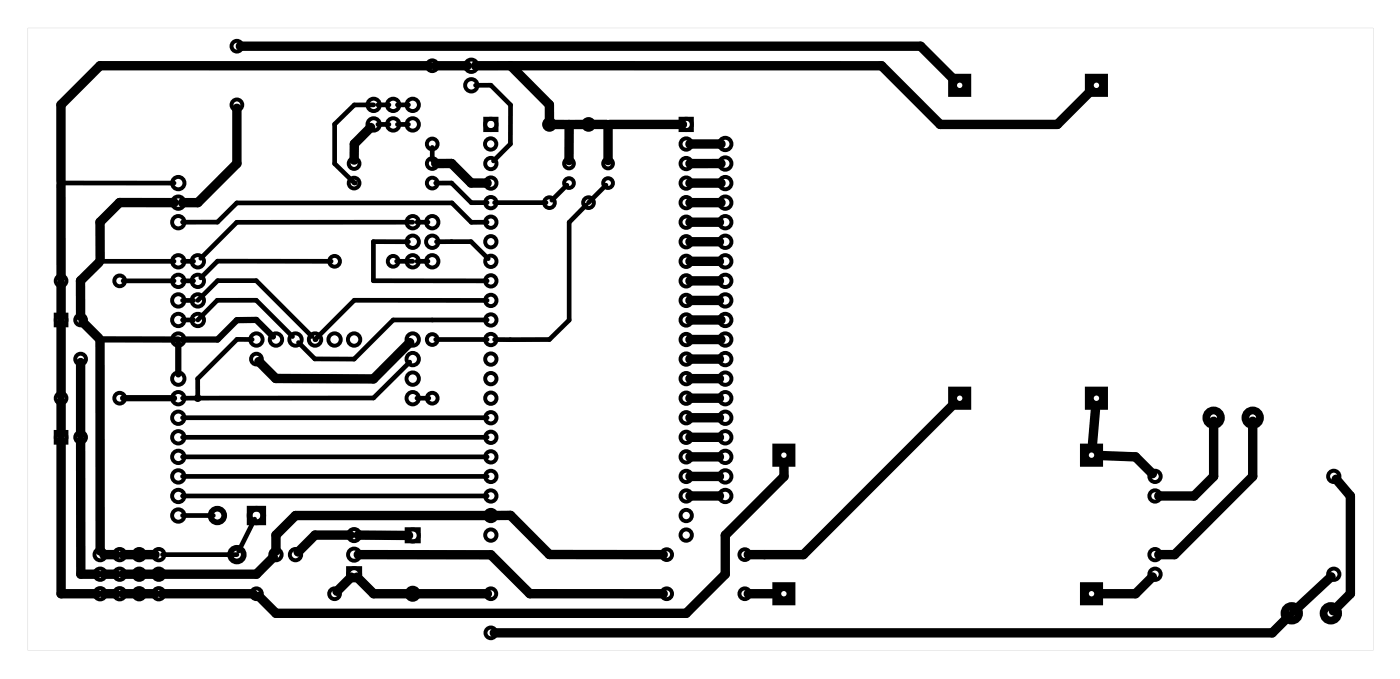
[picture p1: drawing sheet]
<svg xmlns="http://www.w3.org/2000/svg" width="182mm" height="88mm" viewBox="0 0 182 88" stroke-linecap="round" stroke-linejoin="round" font-family="sans-serif">
<g fill="#000">
<path d="M3.6 3.6h175v80.9h-175zM3.6 3.6v80.9h175v-80.9z"/>
<path d="M123.3 9.6h3v3h-3zM124.4 11.1a.35 .35 0 0 0 .7 0 .35 .35 0 0 0-.7 0z"/>
<path d="M141.1 9.6h3v3h-3zM142.2 11.1a.35 .35 0 0 0 .7 0 .35 .35 0 0 0-.7 0z"/>
<path d="M100.4 57.6h3v3h-3zM101.6 59.1a.35 .35 0 0 0 .7 0 .35 .35 0 0 0-.7 0z"/>
<path d="M123.3 50.2h3v3h-3zM124.4 51.7a.35 .35 0 0 0 .7 0 .35 .35 0 0 0-.7 0z"/>
<path d="M140.4 57.6h3v3h-3zM141.6 59.1a.35 .35 0 0 0 .7 0 .35 .35 0 0 0-.7 0z"/>
<path d="M141.1 50.2h3v3h-3zM142.2 51.7a.35 .35 0 0 0 .7 0 .35 .35 0 0 0-.7 0z"/>
<path d="M100.4 75.6h3v3h-3zM101.6 77.1a.35 .35 0 0 0 .7 0 .35 .35 0 0 0-.7 0z"/>
<path d="M140.4 75.6h3v3h-3zM141.6 77.1a.35 .35 0 0 0 .7 0 .35 .35 0 0 0-.7 0z"/>
<circle cx="46.1" cy="23.8" r=".3"/>
<circle cx="41" cy="44.1" r=".3"/>
<circle cx="20.7" cy="74.6" r=".61"/>
</g>
<g fill="none" stroke="#000" stroke-width=".74" stroke-linecap="butt">
<path d="M32.5 66.1h1.7v1.8h-1.7z"/>
<circle cx="28.3" cy="67" r=".89"/>
<circle cx="30.8" cy="72" r=".89"/>
<circle cx="33.3" cy="67" r=".89"/>
</g>
<g fill="none" stroke="#000" stroke-width=".51">
<path d="M63.1 15.4h1.5v1.5h-1.5zM88.5 15.4h1.5v1.5h-1.5zM7.2 56.1h1.4v1.4h-1.4zM7.2 40.9h1.4v1.4h-1.4zM45.3 73.8h1.5v1.6h-1.5zM52.9 68.7h1.5v1.6h-1.5z"/>
<circle cx="30.8" cy="13.6" r=".7"/>
<circle cx="30.8" cy="6" r=".7"/>
<circle cx="48.6" cy="16.2" r=".8"/>
<circle cx="48.6" cy="13.6" r=".8"/>
<circle cx="51.1" cy="16.2" r=".8"/>
<circle cx="51.1" cy="13.6" r=".8"/>
<circle cx="53.7" cy="16.2" r=".8"/>
<circle cx="53.7" cy="13.6" r=".8"/>
<circle cx="56.2" cy="8.5" r=".7"/>
<circle cx="56.2" cy="18.7" r=".7"/>
<circle cx="61.3" cy="11.1" r=".8"/>
<circle cx="61.3" cy="8.5" r=".8"/>
<circle cx="63.8" cy="18.7" r=".74"/>
<circle cx="63.8" cy="16.2" r=".74"/>
<circle cx="71.4" cy="16.2" r=".7"/>
<circle cx="76.5" cy="16.2" r=".7"/>
<circle cx="89.2" cy="16.2" r=".74"/>
<circle cx="89.2" cy="18.7" r=".74"/>
<circle cx="94.3" cy="18.7" r=".8"/>
<circle cx="7.9" cy="36.5" r=".7"/>
<circle cx="15.6" cy="36.5" r=".7"/>
<circle cx="23.2" cy="33.9" r=".8"/>
<circle cx="23.2" cy="23.8" r=".8"/>
<circle cx="23.2" cy="36.5" r=".8"/>
<circle cx="23.2" cy="39" r=".8"/>
<circle cx="23.2" cy="28.9" r=".8"/>
<circle cx="23.2" cy="26.3" r=".8"/>
<circle cx="25.7" cy="33.9" r=".8"/>
<circle cx="25.7" cy="36.5" r=".8"/>
<circle cx="25.7" cy="39" r=".8"/>
<circle cx="43.5" cy="33.9" r=".7"/>
<circle cx="46" cy="23.8" r=".7"/>
<circle cx="46" cy="21.2" r=".7"/>
<circle cx="51.1" cy="33.9" r=".7"/>
<circle cx="53.7" cy="28.9" r=".8"/>
<circle cx="53.7" cy="33.9" r=".8"/>
<circle cx="53.7" cy="31.4" r=".8"/>
<circle cx="56.2" cy="21.2" r=".7"/>
<circle cx="56.2" cy="23.8" r=".7"/>
<circle cx="56.2" cy="28.9" r=".8"/>
<circle cx="56.2" cy="33.9" r=".8"/>
<circle cx="56.2" cy="31.4" r=".8"/>
<circle cx="63.8" cy="33.9" r=".74"/>
<circle cx="63.8" cy="31.4" r=".74"/>
<circle cx="63.8" cy="36.5" r=".74"/>
<circle cx="63.8" cy="39" r=".74"/>
<circle cx="63.8" cy="28.9" r=".74"/>
<circle cx="63.8" cy="26.3" r=".74"/>
<circle cx="63.8" cy="23.8" r=".74"/>
<circle cx="63.8" cy="21.2" r=".74"/>
<circle cx="71.4" cy="26.3" r=".7"/>
<circle cx="74" cy="21.2" r=".64"/>
<circle cx="74" cy="23.8" r=".64"/>
<circle cx="76.5" cy="26.3" r=".7"/>
<circle cx="79.1" cy="23.8" r=".64"/>
<circle cx="79.1" cy="21.2" r=".64"/>
<circle cx="89.2" cy="36.5" r=".74"/>
<circle cx="89.2" cy="39" r=".74"/>
<circle cx="89.2" cy="33.9" r=".74"/>
<circle cx="89.2" cy="31.4" r=".74"/>
<circle cx="89.2" cy="23.8" r=".74"/>
<circle cx="89.2" cy="21.2" r=".74"/>
<circle cx="89.2" cy="26.3" r=".74"/>
<circle cx="89.2" cy="28.9" r=".74"/>
<circle cx="94.3" cy="21.2" r=".8"/>
<circle cx="94.3" cy="33.9" r=".8"/>
<circle cx="94.3" cy="36.5" r=".8"/>
<circle cx="94.3" cy="26.3" r=".8"/>
<circle cx="94.3" cy="31.4" r=".8"/>
<circle cx="94.3" cy="28.9" r=".8"/>
<circle cx="94.3" cy="23.8" r=".8"/>
<circle cx="94.3" cy="39" r=".8"/>
<circle cx="7.9" cy="51.7" r=".7"/>
<circle cx="7.9" cy="56.8" r=".7"/>
<circle cx="7.9" cy="41.6" r=".7"/>
<circle cx="10.5" cy="46.6" r=".7"/>
<circle cx="10.5" cy="56.8" r=".7"/>
<circle cx="10.5" cy="41.6" r=".7"/>
<circle cx="15.6" cy="51.7" r=".7"/>
<circle cx="23.2" cy="59.3" r=".8"/>
<circle cx="23.2" cy="56.8" r=".8"/>
<circle cx="23.2" cy="54.3" r=".8"/>
<circle cx="23.2" cy="51.7" r=".8"/>
<circle cx="23.2" cy="49.2" r=".8"/>
<circle cx="23.2" cy="44.1" r=".8"/>
<circle cx="23.2" cy="41.6" r=".8"/>
<circle cx="25.7" cy="41.6" r=".8"/>
<circle cx="33.3" cy="46.6" r=".7"/>
<circle cx="33.3" cy="44.1" r=".8"/>
<circle cx="35.9" cy="44.1" r=".8"/>
<circle cx="38.4" cy="44.1" r=".8"/>
<circle cx="41" cy="44.1" r=".8"/>
<circle cx="43.5" cy="44.1" r=".8"/>
<circle cx="46" cy="44.1" r=".8"/>
<circle cx="53.7" cy="46.6" r=".8"/>
<circle cx="53.7" cy="44.1" r=".8"/>
<circle cx="53.7" cy="51.7" r=".8"/>
<circle cx="53.7" cy="49.2" r=".8"/>
<circle cx="56.2" cy="44.1" r=".7"/>
<circle cx="56.2" cy="51.7" r=".7"/>
<circle cx="63.8" cy="44.1" r=".74"/>
<circle cx="63.8" cy="46.6" r=".74"/>
<circle cx="63.8" cy="59.3" r=".74"/>
<circle cx="63.8" cy="49.2" r=".74"/>
<circle cx="63.8" cy="51.7" r=".74"/>
<circle cx="63.8" cy="41.6" r=".74"/>
<circle cx="63.8" cy="54.3" r=".74"/>
<circle cx="63.8" cy="56.8" r=".74"/>
<circle cx="89.2" cy="46.6" r=".74"/>
<circle cx="89.2" cy="41.6" r=".74"/>
<circle cx="89.2" cy="59.3" r=".74"/>
<circle cx="89.2" cy="51.7" r=".74"/>
<circle cx="89.2" cy="49.2" r=".74"/>
<circle cx="89.2" cy="44.1" r=".74"/>
<circle cx="89.2" cy="56.8" r=".74"/>
<circle cx="89.2" cy="54.3" r=".74"/>
<circle cx="94.3" cy="59.3" r=".8"/>
<circle cx="94.3" cy="46.6" r=".8"/>
<circle cx="94.3" cy="56.8" r=".8"/>
<circle cx="94.3" cy="54.3" r=".8"/>
<circle cx="94.3" cy="49.2" r=".8"/>
<circle cx="94.3" cy="51.7" r=".8"/>
<circle cx="94.3" cy="41.6" r=".8"/>
<circle cx="94.3" cy="44.1" r=".8"/>
<circle cx="13" cy="77.1" r=".74"/>
<circle cx="13" cy="74.6" r=".74"/>
<circle cx="13" cy="72" r=".74"/>
<circle cx="15.6" cy="77.1" r=".74"/>
<circle cx="15.6" cy="74.6" r=".74"/>
<circle cx="15.6" cy="72" r=".74"/>
<circle cx="18.1" cy="77.1" r=".74"/>
<circle cx="18.1" cy="74.6" r=".74"/>
<circle cx="18.1" cy="72" r=".74"/>
<circle cx="20.6" cy="77.1" r=".74"/>
<circle cx="20.6" cy="74.6" r=".74"/>
<circle cx="20.6" cy="72" r=".74"/>
<circle cx="23.2" cy="61.9" r=".8"/>
<circle cx="23.2" cy="67" r=".8"/>
<circle cx="23.2" cy="64.4" r=".8"/>
<circle cx="33.3" cy="77.1" r=".7"/>
<circle cx="35.9" cy="72" r=".74"/>
<circle cx="38.4" cy="72" r=".74"/>
<circle cx="43.5" cy="77.1" r=".7"/>
<circle cx="46" cy="69.5" r=".79"/>
<circle cx="46" cy="72" r=".79"/>
<circle cx="46" cy="74.6" r=".79"/>
<circle cx="53.7" cy="69.6" r=".79"/>
<circle cx="53.7" cy="77.1" r=".79"/>
<circle cx="63.8" cy="77.1" r=".7"/>
<circle cx="63.8" cy="64.4" r=".74"/>
<circle cx="63.8" cy="61.9" r=".74"/>
<circle cx="63.8" cy="67" r=".74"/>
<circle cx="63.8" cy="69.5" r=".74"/>
<circle cx="86.7" cy="72" r=".7"/>
<circle cx="86.7" cy="77.1" r=".7"/>
<circle cx="89.2" cy="67" r=".74"/>
<circle cx="89.2" cy="61.9" r=".74"/>
<circle cx="89.2" cy="64.4" r=".74"/>
<circle cx="89.2" cy="69.5" r=".74"/>
<circle cx="94.3" cy="64.4" r=".8"/>
<circle cx="94.3" cy="61.9" r=".8"/>
<circle cx="96.8" cy="72" r=".7"/>
<circle cx="96.8" cy="77.1" r=".7"/>
<circle cx="150.2" cy="64.4" r=".74"/>
<circle cx="150.2" cy="72" r=".74"/>
<circle cx="150.2" cy="74.6" r=".74"/>
<circle cx="150.2" cy="61.9" r=".74"/>
<circle cx="173.4" cy="74.6" r=".74"/>
<circle cx="173.4" cy="61.9" r=".74"/>
<circle cx="63.8" cy="82.2" r=".7"/>
</g>
<g fill="none" stroke="#000" stroke-width=".3">
<circle cx="79.1" cy="16.2" r=".35"/>
<circle cx="7.9" cy="23.8" r=".35"/>
<circle cx="13" cy="33.9" r=".35"/>
<circle cx="13" cy="44.1" r=".35"/>
<circle cx="25.7" cy="51.7" r=".35"/>
</g>
<g fill="none" stroke="#000" stroke-width="1" stroke-linecap="butt">
<circle cx="157.8" cy="54.3" r=".95"/>
<circle cx="162.9" cy="54.3" r=".95"/>
<circle cx="168" cy="79.7" r=".95"/>
<circle cx="173" cy="79.7" r=".95"/>
</g>
<g fill="none" stroke="#000" stroke-width="1.2">
<path d="M30.8 14.1v7.1l-5.1 5.1h-2M31.2 6h88.5l4 4M48.2 16.6l-2.1 2.1-.1 2.1M55.8 8.5h-42.8l-5.1 5.1v10M56.6 8.5h4.1M61.8 8.5h52.8l7.6 7.7h15.3l4-4.1M66.4 8.5l5 5.1v2.6M71.9 16.2h2.1M74 16.2v4.7M78.9 16.2h-4.9M79.1 16.4v4.5M79.3 16.2h9.4"/>
<path d="M93.8 18.7h-4.1M7.9 24v12M7.9 36.9v4.2M12.9 34.1l-2.4 2.4v4.6M22.6 26.3h-7.1l-2.5 2.5v4.9M56.6 21.2h2.1l2.6 2.6h2M89.7 26.3h4.1M89.7 39h3.9M89.7 36.5h3.9M89.7 33.9h3.9M89.7 31.4h3.9M89.7 28.9h3.9"/>
<path d="M93.8 23.8h-4.1M93.8 21.2h-4.1M7.9 57.2v19.9h4.6M7.9 42v9.3M7.9 52.2v4.2M10.5 47.1v9.3M10.5 57.2v17.4h2M10.8 41.9l2.1 2M13 44.3v27.3M53.3 44.5l-4.7 4.7h-12.7l-2.2-2.2M89.7 59.3h3.9M89.7 56.8h3.9"/>
<path d="M89.7 54.3h3.9M89.7 51.7h3.9M89.7 49.2h3.9M89.7 46.6h3.9M89.7 44.1h4.1M89.7 41.6h4.1M123.7 52.8l-19.2 19.2h-7.2M142.4 53.2l-.3 4.4M143.4 59.2l4.2 .1 2.2 2.2M157.8 54.7v7.2l-2.5 2.5h-4.6M162.9 54.7v7.2l-10.2 10.1h-2M13.5 72h1.6"/>
<path d="M13.5 77.1h1.6M13.5 74.6h1.6M16 72h2.1M16 77.1h2.1M16 74.6h2.1M18.6 72h1.6M18.6 77.1h1.6M18.6 74.6h2.1M21.1 77.1h11.8M35.5 72.4l-2.2 2.2h-12.2M45.5 69.5h-4.5l-2.2 2.2M45.7 75l-1.9 1.8"/>
<path d="M46.4 75l2.2 2.1h4.5M46.6 69.5h6.5M46.6 72l17.2 .1 5.1 5h17.3M53.7 77.1h9.7M63.3 67h-24.9l-2.5 2.5v2.1M63.8 67l2.6-.1 5 5.1h14.8M89.7 64.4h3.9M89.7 61.9h3.9M97.3 77.1h3.1M101.9 60.6v1.3l-7.6 7.6v5.1l-5.1 5.1h-53.3l-2.2-2.3M149.8 74.9l-2.2 2.2h-4.2M167.6 80l-2.2 2.2h-101.1"/>
<path d="M173.1 74.9l-4.8 4.5M173.7 62.2l1.9 2.2v12.7l-2.2 2.2"/>
</g>
<g fill="none" stroke="#000" stroke-width=".61">
<path d="M48.6 13.6h-2.5l-2.6 2.5v5.2l2.6 2.5M49.1 13.6h1.5M49.1 16.2h1.5M51.7 13.6h1.4M51.7 16.2h1.4M56.2 19.1v1.7M61.8 11.1h2l2.6 2.5v5.1l-2.2 2.2M8.1 23.8h14.5M13.2 33.9h9.4M16 36.5h6.6M23.7 36.5h1.5M23.7 33.9h1.5"/>
<path d="M23.7 39h1.5M23.7 28.9h4.6l2.5-2.5h28l2.5 2.5h2M25.7 39l2.6-2.5h5l7.3 7.2M43.1 33.9h-14.8l-2.2 2.2M51.6 33.9h2.1M53.1 31.4h-4.6v5.1h14.8M53.7 28.9h-22.9l-4.7 4.7M54.2 33.9h1.5M54.2 28.9h1.5M56.6 23.8h2.1l2.6 2.5h2M56.8 31.4h4.4l2.3 2.2M63.3 39h-17.2l-5.1 5.1"/>
<path d="M64.3 26.3h6.7M73.7 24.1l-1.9 1.9M76.2 26.6l-2.2 2.3v12.7l-2.6 2.5h-7.1M78.8 24.1l-2.3 2.2M23.7 54.3h39.6M23.7 56.8h39.6M23.7 59.3h39.6M23.7 41.6h1.5M25.5 51.7h-1.8M25.7 41.6l2.5-2.6h5.1l4.7 4.7M32.8 44.1h-2l-5.1 5.1v2.3M53.3 47l-4.7 4.7h-22.7"/>
<path d="M54.2 51.7h1.6M56.6 44.1h6.7M63.3 41.6h-12.2l-5.1 5h-5.1l-2.1-2.1M21.1 72h9.7M23.7 61.9h39.6M23.7 64.4h39.6M23.7 67h4M33.1 67.4l-2.1 4.2"/>
</g>
<path d="M13.2 44.1h10M16 51.7h6.6M23.2 44.7v3.9M35.5 43.7l-2.2-2.1h-2.5l-2.5 2.5h-4.6" fill="none" stroke="#000" stroke-width=".81"/>
</svg>
